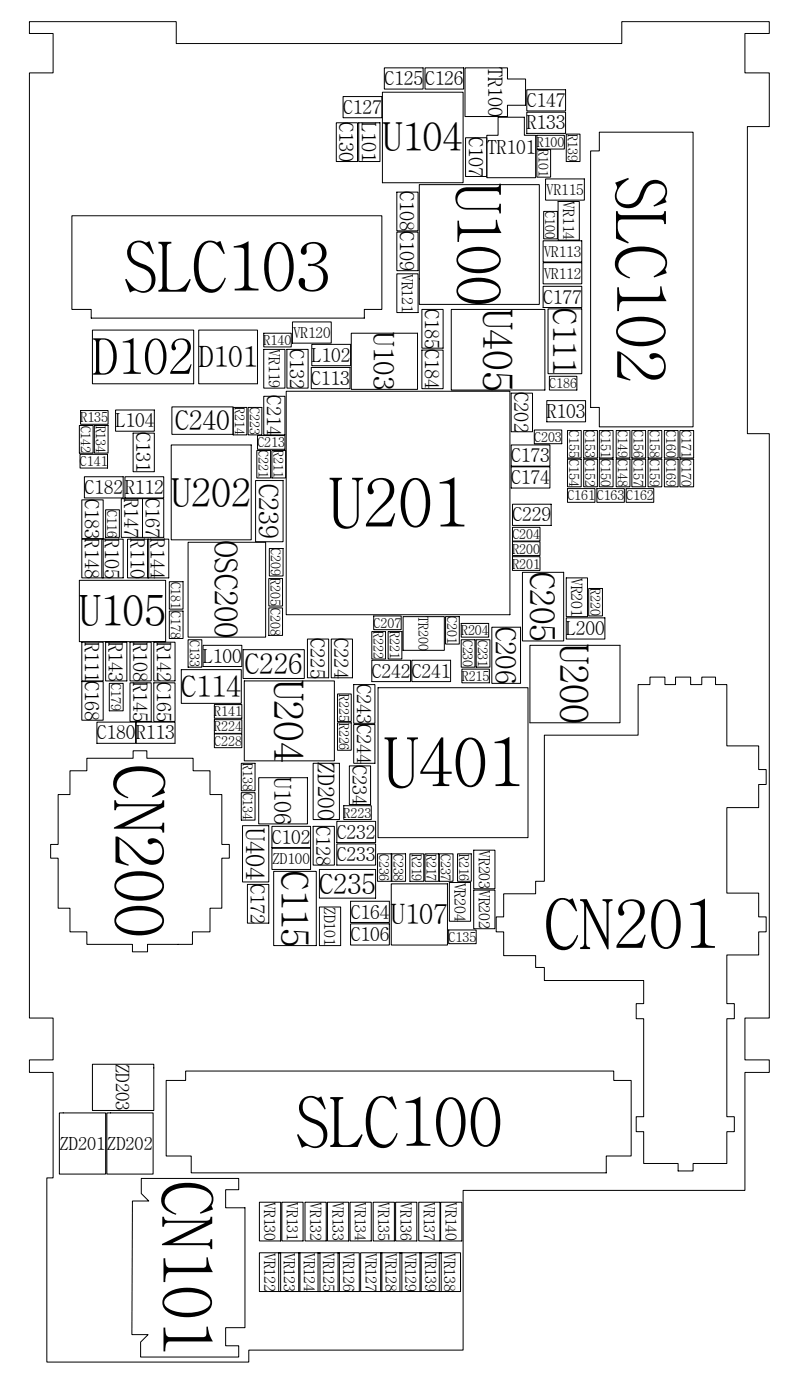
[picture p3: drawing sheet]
<svg xmlns="http://www.w3.org/2000/svg" width="123mm" height="218mm" viewBox="0 0 123 218" stroke-linecap="round" stroke-linejoin="round" font-family="sans-serif">
<defs><g id="words">
<g font-size="10.8">
<text x="95.8" y="27.3" transform="rotate(90 95.8 27.3)">SLC102</text>
<text x="19.1" y="45.4">SLC103</text>
<text x="51.1" y="82.2">U201</text>
<text x="17.8" y="119.1" transform="rotate(90 17.8 119.1)">CN200</text>
<text x="59.7" y="122.6">U401</text>
<text x="84.7" y="147.8">CN201</text>
<text x="45.8" y="178.6">SLC100</text>
<text x="25.3" y="183.9" transform="rotate(90 25.3 183.9)">CN101</text>
</g>
<text font-size="9.6" x="71" y="28.5" transform="rotate(90 71 28.5)">U100</text>
<text font-size="7.9" x="14.4" y="58.3">D102</text>
<text font-size="6.7" x="12.3" y="97.5">U105</text>
<g font-size="6.4">
<text x="75.1" y="48.1" transform="rotate(90 75.1 48.1)">U405</text>
<text x="42.6" y="105.8" transform="rotate(90 42.6 105.8)">U204</text>
</g>
<g font-size="6.2">
<text x="59.5" y="23.6">U104</text>
<text x="26.6" y="78.9">U202</text>
<text x="87.1" y="100.3" transform="rotate(90 87.1 100.3)">U200</text>
</g>
<text font-size="5.9" x="43.7" y="135.6" transform="rotate(90 43.7 135.6)">C115</text>
<text font-size="5.4" x="82.4" y="89" transform="rotate(90 82.4 89)">C205</text>
<text font-size="5.2" x="86" y="48" transform="rotate(90 86 48)">C111</text>
<text font-size="5.1" x="33.4" y="84.3" transform="rotate(90 33.4 84.3)">OSC200</text>
<text font-size="4.7" x="28.2" y="108.6">C114</text>
<text font-size="4.6" x="30.9" y="57.2">D101</text>
<g font-size="4.5">
<text x="58.1" y="51.8" transform="rotate(90 58.1 51.8)">U103</text>
<text x="77.1" y="97.6" transform="rotate(90 77.1 97.6)">C206</text>
<text x="38.1" y="105">C226</text>
</g>
<g font-size="4.4">
<text x="49.6" y="139.1">C235</text>
<text x="60.8" y="143.9">U107</text>
</g>
<g font-size="4.3">
<text x="27.2" y="67">C240</text>
<text x="40.3" y="75.3" transform="rotate(90 40.3 75.3)">C239</text>
</g>
<text font-size="4.1" x="38.2" y="128.9" transform="rotate(90 38.2 128.9)">U404</text>
<text font-size="3.7" x="42.6" y="121" transform="rotate(90 42.6 121)">U106</text>
<text font-size="3.6" x="49.4" y="118.7" transform="rotate(90 49.4 118.7)">ZD200</text>
<g font-size="3.1">
<text x="75.9" y="10.4" transform="rotate(90 75.9 10.4)">TR100</text>
<text x="52.8" y="19" transform="rotate(90 52.8 19)">C130</text>
<text x="56.3" y="19" transform="rotate(90 56.3 19)">L101</text>
<text x="72.9" y="21.3" transform="rotate(90 72.9 21.3)">C107</text>
<text x="62.2" y="29.8" transform="rotate(90 62.2 29.8)">C108C109</text>
<text x="66.1" y="48.1" transform="rotate(90 66.1 48.1)">C185</text>
<text x="45.1" y="54.3" transform="rotate(90 45.1 54.3)">C132</text>
<text x="66.1" y="54.4" transform="rotate(90 66.1 54.4)">C184</text>
<text x="41.5" y="61.6" transform="rotate(90 41.5 61.6)">C214</text>
<text x="80" y="61.1" transform="rotate(90 80 61.1)">C202</text>
<text x="21.2" y="67.3" transform="rotate(90 21.2 67.3)">C131</text>
<text x="13.2" y="77.7" transform="rotate(90 13.2 77.7)">C183R148</text>
<text x="19.3" y="77.5" transform="rotate(90 19.3 77.5)">R147</text>
<text x="22.6" y="77.5" transform="rotate(90 22.6 77.5)">C167</text>
<text x="16.3" y="83.8" transform="rotate(90 16.3 83.8)">R105</text>
<text x="20.3" y="83.8" transform="rotate(90 20.3 83.8)">R110</text>
<text x="23.4" y="83.8" transform="rotate(90 23.4 83.8)">R144</text>
<text x="13.2" y="99.9" transform="rotate(90 13.2 99.9)">R111C168</text>
<text x="16.9" y="99.9" transform="rotate(90 16.9 99.9)">R143</text>
<text x="20.7" y="99.9" transform="rotate(90 20.7 99.9)">R108</text>
<text x="24.4" y="99.9" transform="rotate(90 24.4 99.9)">R142</text>
<text x="48.3" y="99.4" transform="rotate(90 48.3 99.4)">C225</text>
<text x="52" y="99.4" transform="rotate(90 52 99.4)">C224</text>
<text x="20.7" y="106.2" transform="rotate(90 20.7 106.2)">R145</text>
<text x="24.4" y="106.2" transform="rotate(90 24.4 106.2)">C165</text>
<text x="55.5" y="106.5" transform="rotate(90 55.5 106.5)">C243C244C234</text>
<text x="49.2" y="128.6" transform="rotate(90 49.2 128.6)">C128</text>
<text x="39" y="137.6" transform="rotate(90 39 137.6)">C172</text>
</g>
<g font-size="3">
<text x="53.4" y="17.7">C127</text>
<text x="59.8" y="13.2">C125C126</text>
<text x="82" y="16.6">C147</text>
<text x="82" y="20.1">R133</text>
<text x="75.8" y="24">TR101</text>
<text x="84.5" y="47.3">C177</text>
<text x="48.4" y="59.9">C113</text>
<text x="48.5" y="56.3">L102</text>
<text x="85.1" y="65.1">R103</text>
<text x="18" y="66.5">L104</text>
<text x="79.5" y="72">C173</text>
<text x="13.1" y="76.9">C182</text>
<text x="19.5" y="76.9">R112</text>
<text x="79.5" y="75.4">C174</text>
<text x="79.7" y="81.2">C229</text>
<text x="88.1" y="98.9">L200</text>
<text x="31.6" y="103.2">L100</text>
<text x="57.9" y="105.5">C242</text>
<text x="64.1" y="105.5">C241</text>
<text x="15.1" y="115.1">C180</text>
<text x="21.2" y="115.1">R113</text>
<text x="42.3" y="131.4">C102</text>
<text x="52.4" y="130.6">C232</text>
<text x="52.4" y="134.1">C233</text>
<text x="54.6" y="143">C164</text>
<text x="54.6" y="146.5">C106</text>
</g>
<text font-size="2.9" x="18" y="165.7" transform="rotate(90 18 165.7)">ZD203</text>
<text font-size="2.8" x="9.3" y="179">ZD201ZD202</text>
<g font-size="2.4">
<text x="87.6" y="31.4" transform="rotate(90 87.6 31.4)">VR114</text>
<text x="62.5" y="42.6" transform="rotate(90 62.5 42.6)">VR121</text>
<text x="41.8" y="54.4" transform="rotate(90 41.8 54.4)">VR119</text>
<text x="88.8" y="90" transform="rotate(90 88.8 90)">VR201</text>
<text x="70.7" y="137.4" transform="rotate(90 70.7 137.4)">VR204</text>
<text x="74.5" y="132.4" transform="rotate(90 74.5 132.4)">VR203</text>
<text x="50.4" y="141.2" transform="rotate(90 50.4 141.2)">ZD101</text>
<text x="74.5" y="138.6" transform="rotate(90 74.5 138.6)">VR202</text>
<text x="41.1" y="187.2" transform="rotate(90 41.1 187.2)">VR130</text>
<text x="44.6" y="187.2" transform="rotate(90 44.6 187.2)">VR131</text>
<text x="48.2" y="187.2" transform="rotate(90 48.2 187.2)">VR132</text>
<text x="51.7" y="187.2" transform="rotate(90 51.7 187.2)">VR133</text>
<text x="55.2" y="187.2" transform="rotate(90 55.2 187.2)">VR134</text>
<text x="58.8" y="187.2" transform="rotate(90 58.8 187.2)">VR135</text>
<text x="62.3" y="187.2" transform="rotate(90 62.3 187.2)">VR136</text>
<text x="65.9" y="187.2" transform="rotate(90 65.9 187.2)">VR137</text>
<text x="69.3" y="187.2" transform="rotate(90 69.3 187.2)">VR140</text>
<text x="41.1" y="195.1" transform="rotate(90 41.1 195.1)">VR122</text>
<text x="44.1" y="195.1" transform="rotate(90 44.1 195.1)">VR123</text>
<text x="47.2" y="195.1" transform="rotate(90 47.2 195.1)">VR124</text>
<text x="50.3" y="195.1" transform="rotate(90 50.3 195.1)">VR125</text>
<text x="53.4" y="195.1" transform="rotate(90 53.4 195.1)">VR126</text>
<text x="56.9" y="195.1" transform="rotate(90 56.9 195.1)">VR127</text>
<text x="60" y="195.1" transform="rotate(90 60 195.1)">VR128</text>
<text x="63" y="195.1" transform="rotate(90 63 195.1)">VR129</text>
<text x="66.1" y="195.1" transform="rotate(90 66.1 195.1)">VR139</text>
<text x="69.1" y="195.1" transform="rotate(90 69.1 195.1)">VR138</text>
</g>
<g font-size="2.3">
<text x="85" y="30.4">VR115</text>
<text x="84.6" y="40">VR113</text>
<text x="84.6" y="43.4">VR112</text>
<text x="45.6" y="52.6">VR120</text>
<text x="42.4" y="134.6">ZD100</text>
</g>
<g font-size="2.1">
<text x="83.5" y="22.9">R100</text>
<text x="83.8" y="23.3" transform="rotate(90 83.8 23.3)">R101</text>
<text x="88.3" y="20.9" transform="rotate(90 88.3 20.9)">R139</text>
<text x="84.8" y="32.9" transform="rotate(90 84.8 32.9)">C100</text>
<text x="41" y="53.7">R140</text>
<text x="12.5" y="65.8">R135</text>
<text x="36.5" y="63.4" transform="rotate(90 36.5 63.4)">R214</text>
<text x="38.8" y="63.4" transform="rotate(90 38.8 63.4)">C223</text>
<text x="85.4" y="60.4">C186</text>
<text x="12.6" y="66.3" transform="rotate(90 12.6 66.3)">C142</text>
<text x="14.9" y="66.3" transform="rotate(90 14.9 66.3)">R134</text>
<text x="40" y="69.7">C213</text>
<text x="40.2" y="70.1" transform="rotate(90 40.2 70.1)">C221</text>
<text x="42.5" y="70.1" transform="rotate(90 42.5 70.1)">R211</text>
<text x="83.1" y="68.8">C203</text>
<text x="88.5" y="67" transform="rotate(90 88.5 67)">C155</text>
<text x="88.5" y="71.5" transform="rotate(90 88.5 71.5)">C154</text>
<text x="91" y="67" transform="rotate(90 91 67)">C153</text>
<text x="91" y="71.5" transform="rotate(90 91 71.5)">C152</text>
<text x="93.5" y="67" transform="rotate(90 93.5 67)">C151</text>
<text x="93.5" y="71.5" transform="rotate(90 93.5 71.5)">C150</text>
<text x="96.1" y="67" transform="rotate(90 96.1 67)">C149</text>
<text x="96.1" y="71.5" transform="rotate(90 96.1 71.5)">C148</text>
<text x="98.5" y="67" transform="rotate(90 98.5 67)">C156C157</text>
<text x="101.1" y="67" transform="rotate(90 101.1 67)">C158C159</text>
<text x="103.6" y="71.5" transform="rotate(90 103.6 71.5)">C169</text>
<text x="103.6" y="67" transform="rotate(90 103.6 67)">C160</text>
<text x="106" y="67" transform="rotate(90 106 67)">C171</text>
<text x="106" y="71.5" transform="rotate(90 106 71.5)">C170</text>
<text x="12.4" y="72.6">C141</text>
<text x="88.2" y="77.9">C161</text>
<text x="92.8" y="77.9">C163</text>
<text x="97.4" y="77.9">C162</text>
<text x="16.7" y="79.4" transform="rotate(90 16.7 79.4)">C116</text>
<text x="79.7" y="84">C204</text>
<text x="42.1" y="85.4" transform="rotate(90 42.1 85.4)">C209</text>
<text x="79.7" y="86.2">R200</text>
<text x="79.7" y="88.5">R201</text>
<text x="26.6" y="90.6" transform="rotate(90 26.6 90.6)">C181</text>
<text x="26.6" y="95.1" transform="rotate(90 26.6 95.1)">C178</text>
<text x="42.1" y="90.1" transform="rotate(90 42.1 90.1)">R205</text>
<text x="42.1" y="94.6" transform="rotate(90 42.1 94.6)">C208</text>
<text x="65.1" y="95.9" transform="rotate(90 65.1 95.9)">TR200</text>
<text x="69.6" y="96" transform="rotate(90 69.6 96)">C201</text>
<text x="91.8" y="91.6" transform="rotate(90 91.8 91.6)">R220</text>
<text x="29.5" y="99.6" transform="rotate(90 29.5 99.6)">C133</text>
<text x="58.1" y="98.3" transform="rotate(90 58.1 98.3)">R222</text>
<text x="58.1" y="97.8">C207</text>
<text x="60.6" y="98.3" transform="rotate(90 60.6 98.3)">R221</text>
<text x="71.7" y="98.9">R204</text>
<text x="72" y="99.6" transform="rotate(90 72 99.6)">C230</text>
<text x="74.3" y="99.6" transform="rotate(90 74.3 99.6)">C231</text>
<text x="17.3" y="106.4" transform="rotate(90 17.3 106.4)">C179</text>
<text x="71.8" y="106">R215</text>
<text x="33.3" y="111.6">R141</text>
<text x="33.3" y="113.9">R224</text>
<text x="52.8" y="108" transform="rotate(90 52.8 108)">R225R226</text>
<text x="33.3" y="116.1">C228</text>
<text x="37.8" y="118.8" transform="rotate(90 37.8 118.8)">R138</text>
<text x="37.8" y="123.4" transform="rotate(90 37.8 123.4)">C134</text>
<text x="53.5" y="127.3">R223</text>
<text x="59" y="132.9" transform="rotate(90 59 132.9)">C236</text>
<text x="61.2" y="132.9" transform="rotate(90 61.2 132.9)">C238</text>
<text x="64" y="132.9" transform="rotate(90 64 132.9)">R219</text>
<text x="66.4" y="132.9" transform="rotate(90 66.4 132.9)">R217</text>
<text x="68.6" y="132.9" transform="rotate(90 68.6 132.9)">C237</text>
<text x="71.4" y="132.9" transform="rotate(90 71.4 132.9)">R216</text>
<text x="69.8" y="146.6">C135</text>
</g>
</g></defs>
<g fill="none" stroke="#000" stroke-width=".16">
<path d="M4.6 3.4h22.8v3.4h69.3v-3.4h23v1.8h-3.8v6.2h3.8v8.3h-3.4v47.8h3.4v91h-3.8v6.5h3.8v2h-3.8v18.4h-43.9v24.8h-33.3v1.9h-31.4v-28.7h1v-16.4h-3.7v-2h3.7v-6.5h-3.7v-147.1h3.7v-6.2h-3.7zM52.3 19.1h3.3v6.1h-3.3zM53.4 15h6v3.3h-6zM55.8 19.1h3.3v6.1h-3.3zM59.5 14.4h12.5v14.1h-12.5zM59.8 10.6h6v3.3h-6zM66.1 10.6h6v3.3h-6zM72.3 10.6h6.6v1.7h2.8v4.1h-2.8v1.7h-6.6zM77.5 18.3h4.1v2.8h1.7v6.6h-7.6v-6.6h1.8zM81.9 14h6.1v3.3h-6.1zM81.9 17.5h6.1v3.3h-6.1zM11.2 33.6h48.2v14.6h-2.7v1.3h-42.5v-1.3h-3z"/>
<path d="M61.7 29.9h3.3v6h-3.3zM61.7 36.1h3.3v6h-3.3zM65.2 28.8h18.7v18.6h-18.7zM72.4 21.4h3.3v6.1h-3.3zM83.5 21.1h4.3v2.1h-4.3zM83.5 23.3h2.1v4.3h-2.1zM84.5 37.5h6v3.3h-6zM84.6 32.9h2.1v4.3h-2.1zM84.9 27.9h6v3.3h-6zM86.8 31.4h3.3v6h-3.3zM88.1 20.9h2.1v4.3h-2.1zM93.2 20.6h14.6v45.9h-14.6v-3.1h-1.3v-39.9h1.3z"/>
<path d="M14.4 51.4h15.7v8.4h-15.7zM30.9 51.4h9.2v8.4h-9.2zM41 51.9h4.3v2.1h-4.3zM41 54.4h3.3v6h-3.3zM44.6 54.4h3.3v6h-3.3zM45.5 50.1h6v3.3h-6zM48.4 57.2h6v3.3h-6zM48.5 53.6h6v3.3h-6zM54.6 51.9h10.3v8.7h-10.3zM61.7 42.6h3.3v6.1h-3.3zM65.6 54.5h3.3v6h-3.3zM65.6 48.2h3.3v6h-3.3z"/>
<path d="M70.2 48.2h14.6v12.5h-14.6zM84.5 44.6h6v3.3h-6zM84.5 40.9h6v3.3h-6zM85.2 48.1h5.3v10.1h-5.3zM85.5 58.6h4.2v2.1h-4.2zM12.3 66.3h2.2v4.3h-2.2zM12.5 70.7h4.2v2.2h-4.2zM12.5 63.9h4.3v2.2h-4.3zM12.7 77.8h3.3v6.1h-3.3zM13.1 74.2h6.1v3.3h-6.1zM14.7 66.3h2.1v4.3h-2.1zM16.4 79.4h2.2v4.3h-2.2z"/>
<path d="M18 63.8h6v3.3h-6zM18.9 77.6h3.3v6.1h-3.3zM19.4 74.2h6.1v3.3h-6.1zM20.7 67.4h3.3v6.1h-3.3zM22.2 77.6h3.3v6.1h-3.3zM26.6 69.3h12.5v14.8h-12.5zM26.7 63.4h9.6v4.2h-9.6zM36.3 63.4h2.1v4.3h-2.1zM38.6 63.4h2.1v4.3h-2.1zM39.8 74.8h4.2v9.6h-4.2zM39.9 70.2h2.2v4.2h-2.2zM40.1 67.8h4.2v2.2h-4.2z"/>
<path d="M41 61.7h3.3v6h-3.3zM42.3 70.2h2.1v4.2h-2.1zM44.5 60.9h34.8v34.8h-34.8zM79.5 69.3h6v3.3h-6zM79.5 72.7h6v3.3h-6zM79.5 61.2h3.3v6h-3.3zM79.7 78.5h6v3.3h-6zM83.1 67h4.3v2.1h-4.3zM85.1 62.4h6v3.3h-6zM88.3 71.5h2.1v4.3h-2.1zM88.3 67h2.1v4.3h-2.1zM88.3 76.1h4.2v2.1h-4.2z"/>
<path d="M90.8 71.5h2.1v4.3h-2.1zM90.8 67h2.1v4.3h-2.1zM92.8 76.1h4.3v2.1h-4.3zM93.2 71.5h2.2v4.3h-2.2zM93.2 67h2.2v4.3h-2.2zM95.8 71.5h2.2v4.3h-2.2zM95.8 67h2.2v4.3h-2.2zM97.4 76.1h4.3v2.1h-4.3zM98.3 67h2.1v4.3h-2.1zM98.3 71.5h2.1v4.3h-2.1zM100.8 67h2.1v4.3h-2.1zM100.8 71.5h2.1v4.3h-2.1z"/>
<path d="M103.3 67h2.2v4.3h-2.2zM103.3 71.5h2.2v4.3h-2.2zM105.8 71.5h2.1v4.3h-2.1zM105.8 67h2.1v4.3h-2.1zM12.3 90.4h13.5v9.5h-13.5zM12.7 100h3.3v6h-3.3zM12.7 84h3.3v6h-3.3zM15.8 84h3.4v6h-3.4zM16.4 100h3.3v6h-3.3zM19.8 84h3.3v6h-3.3zM20.2 100h3.3v6h-3.3zM22.9 84h3.4v6h-3.4z"/>
<path d="M23.9 100h3.3v6h-3.3zM26.3 95.2h2.2v4.2h-2.2zM26.3 90.6h2.2v4.3h-2.2zM29.3 99.6h2.1v4.3h-2.1zM29.3 84.4h12v14.8h-12zM41.8 94.7h2.1v4.2h-2.1zM41.8 90.1h2.1v4.3h-2.1zM41.9 85.4h2.1v4.3h-2.1zM47.8 99.5h3.3v6h-3.3zM51.5 99.5h3.3v6h-3.3zM57.8 98.3h2.2v4.3h-2.2zM58.1 95.9h4.3v2.2h-4.3z"/>
<path d="M60.4 98.3h2.1v4.3h-2.1zM62.7 96h6.4v5.3h-6.4zM69.3 96h2.1v4.3h-2.1zM71.7 99.6h2.2v4.3h-2.2zM71.7 97.1h4.3v2.1h-4.3zM74.1 99.6h2.1v4.3h-2.1zM76.5 97.7h4.5v8.7h-4.5zM79.7 82.1h4.3v2.2h-4.3zM79.7 84.4h4.3v2.1h-4.3zM79.7 86.7h4.3v2.1h-4.3zM81.3 89.1h6.4v10.7h-6.4zM88.1 96.2h6v3.3h-6z"/>
<path d="M88.1 90h3.3v6h-3.3zM91.6 91.6h2.1v4.3h-2.1zM12.7 106.1h3.3v6h-3.3zM15.1 112.4h6v3.3h-6zM17 106.4h2.2v4.3h-2.2zM20.2 106.3h3.3v6h-3.3zM21.2 112.4h6v3.3h-6zM23.9 106.3h3.3v6h-3.3zM28.2 104.3h9.3v5.2h-9.3zM31.6 100.5h6v3.3h-6zM33.3 114.3h4.3v2.1h-4.3zM33.3 109.7h4.3v2.2h-4.3z"/>
<path d="M33.3 112.1h4.3v2.1h-4.3zM37.5 118.9h2.2v4.2h-2.2zM37.8 101.2h9.5v4.4h-9.5zM38 106h14v12.5h-14zM48.7 118.9h4.1v8.7h-4.1zM52.5 108.1h2.1v4.2h-2.1zM52.5 112.5h2.1v4.3h-2.1zM54.3 119.3h3.3v6h-3.3zM55 106.6h3.3v6h-3.3zM55 112.8h3.3v6.1h-3.3zM57.8 102.8h6.1v3.3h-6.1zM58.8 107.1h23.3v23.3h-23.3z"/>
<path d="M64.1 102.8h6v3.3h-6zM71.8 104.2h4.3v2.1h-4.3zM82.4 100.5h14v12h-14zM84.7 114.5h14.6v-7.9h1.8v-1.2h2.3v1.2h1.7v-1.2h2.3v1.2h1.8v-1.2h2.1v1.2h1.8v9.5h4.9v3.7h1.2v2.4h-1.2v3.6h-4.9v13.3h4.9v3.7h1.2v2.3h-1.2v3.6h-4.9v7.6h1.1v2.3h-1.1v15.3h1.1v2.3h-1.1v5h-5.3v1.1h-2.3v-1.1h-5.4v-5h-1.1v-2.3h1.1v-15.3h-1.1v-2.3h1.1v-3.6h-15.4v-2.1h-1.4v-1.8h-5v-3.7h-1.1v-2.3h1.1v-3.6h5v-2h1.4zM10.9 120h2.6v-1.9h7.2v-1.2h2.1v1.2h7.2v1.9h2.7v3.7h1.8v7.8h1.2v2.1h-1.2v7.8h-1.8v3.7h-2.8v2h-7v1.1h-2.3v-1.1h-7.1v-2h-2.6v-3.7h-1.9v-7.8h-1.1v-2.1h1.1v-7.8h1.9zM37.5 123.4h2.2v4.3h-2.2zM37.7 128.6h4.1v8.7h-4.1zM38.5 137.7h3.3v6h-3.3zM40.2 121.1h7.6v7.2h-7.6zM42.3 128.7h6v3.3h-6zM42.3 132.1h6v3.3h-6zM42.6 135.7h6.6v11.5h-6.6z"/>
<path d="M48.7 128.7h3.3v6h-3.3zM49.7 135.4h8.7v4.5h-8.7zM52.4 127.9h6v3.3h-6zM52.4 131.4h6v3.3h-6zM53.5 125.5h4.2v2.1h-4.2zM58.7 133h2.2v4.2h-2.2zM60.9 137.6h8.7v9.6h-8.7zM60.9 133h2.2v4.2h-2.2zM63.8 133h2.1v4.2h-2.1zM66.1 133h2.1v4.2h-2.1zM68.3 133h2.2v4.2h-2.2zM69.9 137.4h3.3v6.1h-3.3z"/>
<path d="M71.2 133h2.1v4.2h-2.1zM73.7 138.6h3.3v6h-3.3zM73.7 132.4h3.3v6h-3.3zM49.7 141.2h3.3v6h-3.3zM54.5 143.9h6.1v3.3h-6.1zM54.5 140.3h6.1v3.3h-6.1zM69.8 144.8h4.3v2.1h-4.3zM9.2 173.3h7.2v9.5h-7.2zM14.4 165.7h9.5v7.2h-9.5zM16.6 173.3h7.2v9.5h-7.2zM25.8 168.2h3.1v-1.4h66.6v1.4h2.7v11.8h-3.9v2.6h-64.6v-2.6h-3.9zM22 183.5h15.1v1.8h-2v2.8h3v18.6h-3v2.9h2v1.7h-15.2v-2.3l1.1-1.2h-2.5l.1-20.8h2.5l-1.1-1.1z"/>
<path d="M40.3 195.1h3.3v6h-3.3zM40.3 187.2h3.3v6h-3.3zM43.4 195.1h3.3v6h-3.3zM43.8 187.2h3.3v6h-3.3zM46.5 195.1h3.3v6h-3.3zM47.4 187.2h3.3v6h-3.3zM49.5 195.1h3.3v6h-3.3zM50.9 187.2h3.3v6h-3.3zM52.6 195.1h3.3v6h-3.3zM54.4 187.2h3.3v6h-3.3zM56.1 195.1h3.3v6h-3.3zM58 187.2h3.3v6h-3.3z"/>
<path d="M59.2 195.1h3.3v6h-3.3zM61.5 187.2h3.3v6h-3.3zM62.2 195.1h3.3v6h-3.3zM65.1 187.2h3.3v6h-3.3zM65.3 195.1h3.3v6h-3.3zM68.3 195.1h3.3v6h-3.3zM68.5 187.2h3.3v6h-3.3z"/>
</g>
<use href="#words"/>
</svg>
